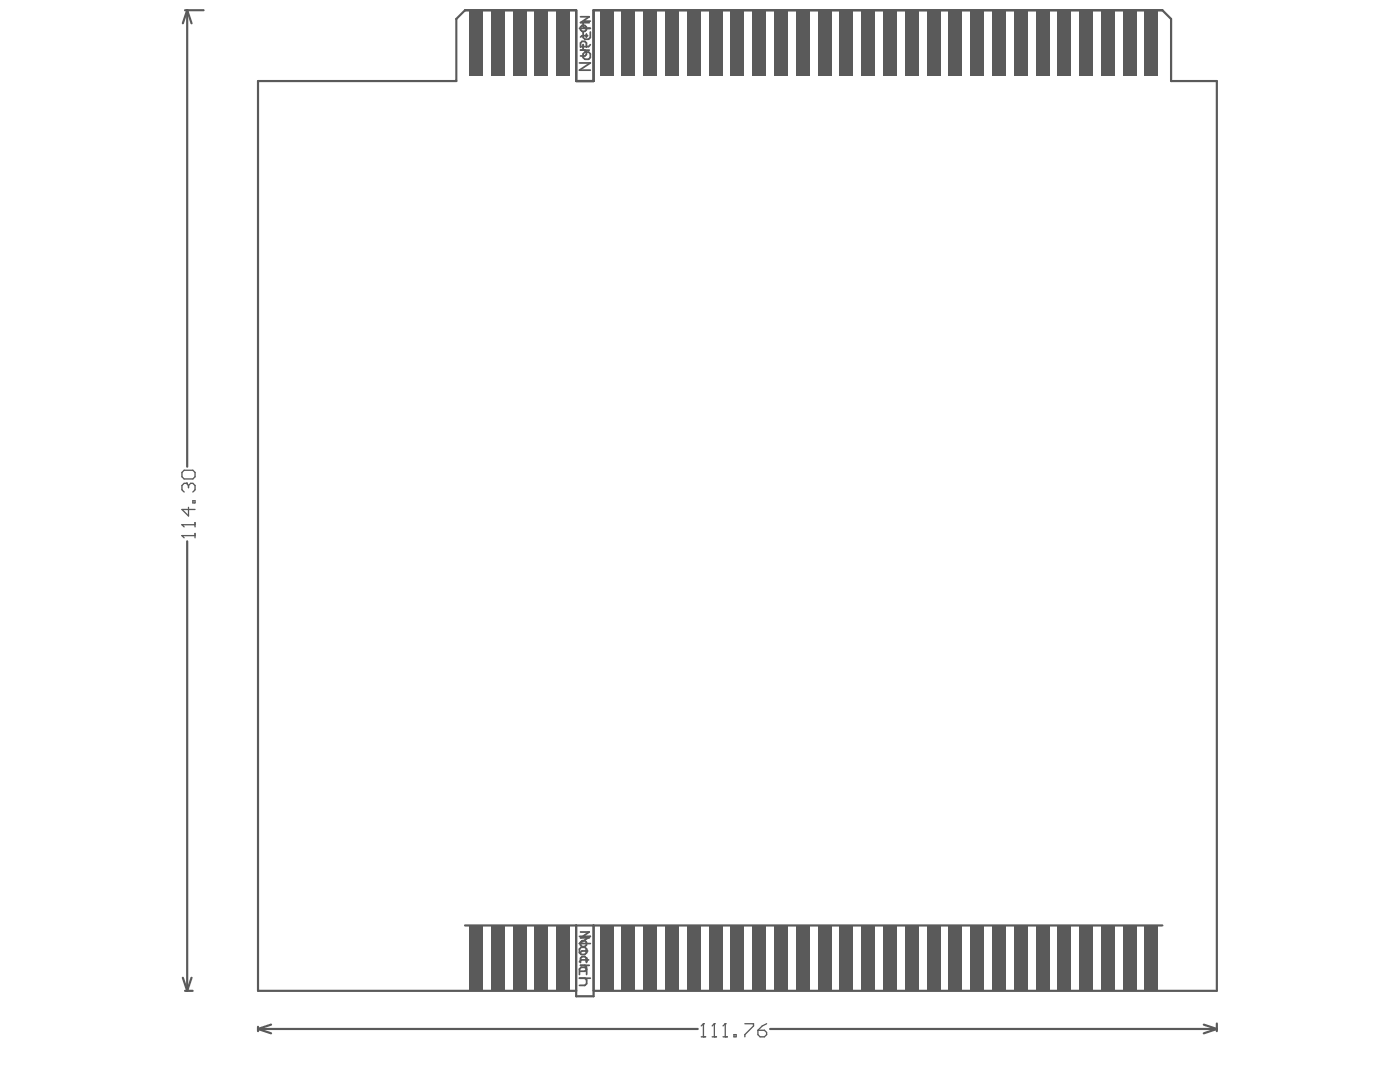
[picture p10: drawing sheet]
<svg xmlns="http://www.w3.org/2000/svg" width="279mm" height="216mm" viewBox="0 0 279 216" stroke-linecap="round" stroke-linejoin="round" font-family="sans-serif">
<g fill="none" stroke="#5a5a5a" stroke-width=".44">
<path d="M36.9 2h3.7M37.4 2l-.9 2.7M37.4 2v91.1M37.4 2l.8 2.7M37.4 108v89.7M36.5 195.1l.9 2.6M36.9 197.7h1.5M38.2 195.1l-.8 2.6M92.8 184.7h139.2M115 197.7h-63.5v-181.5h39.6v-12.4l1.7-1.8h22.2v14.2h3.5v-14.2h113.5l1.7 1.8v12.4h9.1v181.5h-124.3M115 184.7v14.1h3.5v-14.1M51.5 204.9v.9"/>
<path d="M51.5 205.3l2.6 .9M51.5 205.3h87.8M54.1 204.5l-2.6 .8M153.7 205.3h89.1M240.2 204.5l2.6 .8M242.8 205.3l-2.6 .9M242.8 204.2v1.6"/>
</g>
<g fill="none" stroke="#5a5a5a" stroke-width=".35">
<path d="M115.6 12.6h2.2l-2.2 1.4h2.2M115.6 5.7h2.2M115.9 5.4l.3-.3h.5l.3 .3v.6l-.3 .3h-.5l-.3-.3zM115.9 9.4v-.8l.3-.3h.5l.3 .3v.8M115.9 3.3h1.7l-1.7 1.2h1.7M115.9 10h1.7M116.4 6.4v1.1l.3 .3h.8l.3-.3v-1.1M116.4 10.7l.3-.3h.8l.3 .3v.8l-.3 .3h-.8l-.3-.3zM116.4 8.9v.8M116.7 10l.3 .3v.6l-.3 .3h-.8M117 6.8v.6M117.3 7.1h-1.1l-.3 .3"/>
<path d="M117.8 4.2h-1.1l-.3 .4v.7l.3 .4M117.8 8.9l-.3 .4h-1.5M115.6 186.8h2.2l-2.2 1.5h2.2M115.6 189.4l.4-.4h.7l.4 .4v.7l-.4 .3h-.7l-.4-.3zM115.6 194.4v-1l.4-.4h.7l.4 .4v1M115.6 195.2h2.2M115.9 186h1.7l-1.7 1.1h1.7M115.9 188l.3-.3h.5l.3 .3v.6l-.3 .3h-.5l-.3-.3zM115.9 192.1v-.9l.3-.3h.5l.3 .3v.9M115.9 192.6h1.7M116.7 195.2l.4 .3v.8l-.4 .3h-1.1M116.7 192.6l.3 .3v.6l-.3 .3h-.8"/>
<path d="M117 189.4v.6M117.1 191.2v.7M117.3 189.8h-1.1l-.3 .2M117.5 191.5h-1.5l-.4 .4"/>
</g>
<g fill="none" stroke="#5a5a5a" stroke-width=".26">
<path d="M36.3 94.3l.4-.5h1.8l.4 .5v.8l-.4 .5h-1.8l-.4-.5zM37.2 96.4h.1M37.2 96.4h-.5l-.4 .5v.8l.4 .5M37.2 96.4l.4 .5M37.6 96.9l.5-.5h.4l.4 .5v.8l-.4 .5M37.6 96.9v.4M38.5 99.9h.4v.5h-.4zM36.3 106.9h.1M36.3 104.7h.1M36.3 106.9h2.6M36.3 106.9l.4 .4M36.3 104.7h2.6"/>
<path d="M36.3 104.7l.4 .4M37.6 101.2v1.8l-1.3-1.3h2.6M38.9 104.3v.8M38.9 106.4v.9M140 206.9h.8M140.4 204.3h.1M140.4 204.3v2.6M140.4 204.3l-.4 .4M142.1 206.9h.9M142.6 204.3h.1M142.6 204.3v2.6M142.6 204.3l-.5 .4"/>
<path d="M144.3 206.9h.9M144.7 204.3h.1M144.7 204.3v2.6M144.7 204.3l-.4 .4M146.5 206.5h.4v.4h-.4zM148.6 204.3h1.8v.4l-1.8 1.8v.4M151.3 205.6h1.3l.4 .4v.5l-.4 .4h-.9l-.4-.4zM153 204.3l-.9 .4-.8 .9"/>
</g>
<g fill="#5a5a5a">
<path d="M93.6 184.7h2.8v13h-2.8z" fill-rule="evenodd"/>
<path d="M93.6 2h2.8v13.1h-2.8z" fill-rule="evenodd"/>
<path d="M102.3 184.7h2.8v13h-2.8z" fill-rule="evenodd"/>
<path d="M106.6 184.7h2.8v13h-2.8z" fill-rule="evenodd"/>
<path d="M106.6 2h2.8v13.1h-2.8z" fill-rule="evenodd"/>
<path d="M102.3 2h2.8v13.1h-2.8z" fill-rule="evenodd"/>
<path d="M119.7 184.7h2.8v13h-2.8z" fill-rule="evenodd"/>
<path d="M119.7 2h2.8v13.1h-2.8z" fill-rule="evenodd"/>
<path d="M128.4 184.7h2.8v13h-2.8z" fill-rule="evenodd"/>
<path d="M132.7 184.7h2.8v13h-2.8z" fill-rule="evenodd"/>
<path d="M137.1 184.7h2.8v13h-2.8z" fill-rule="evenodd"/>
<path d="M137.1 2h2.8v13.1h-2.8z" fill-rule="evenodd"/>
<path d="M132.7 2h2.8v13.1h-2.8z" fill-rule="evenodd"/>
<path d="M128.4 2h2.8v13.1h-2.8z" fill-rule="evenodd"/>
<path d="M141.4 184.7h2.8v13h-2.8z" fill-rule="evenodd"/>
<path d="M145.8 184.7h2.8v13h-2.8z" fill-rule="evenodd"/>
<path d="M150.1 184.7h2.8v13h-2.8z" fill-rule="evenodd"/>
<path d="M150.1 2h2.8v13.1h-2.8z" fill-rule="evenodd"/>
<path d="M145.8 2h2.8v13.1h-2.8z" fill-rule="evenodd"/>
<path d="M141.4 2h2.8v13.1h-2.8z" fill-rule="evenodd"/>
<path d="M158.8 184.7h2.8v13h-2.8z" fill-rule="evenodd"/>
<path d="M163.2 184.7h2.8v13h-2.8z" fill-rule="evenodd"/>
<path d="M163.2 2h2.8v13.1h-2.8z" fill-rule="evenodd"/>
<path d="M158.8 2h2.8v13.1h-2.8z" fill-rule="evenodd"/>
<path d="M171.9 184.7h2.8v13h-2.8z" fill-rule="evenodd"/>
<path d="M176.2 184.7h2.8v13h-2.8z" fill-rule="evenodd"/>
<path d="M176.2 2h2.8v13.1h-2.8z" fill-rule="evenodd"/>
<path d="M171.9 2h2.8v13.1h-2.8z" fill-rule="evenodd"/>
<path d="M184.9 184.7h2.8v13h-2.8z" fill-rule="evenodd"/>
<path d="M189.3 184.7h2.8v13h-2.8z" fill-rule="evenodd"/>
<path d="M189.3 2h2.8v13.1h-2.8z" fill-rule="evenodd"/>
<path d="M184.9 2h2.8v13.1h-2.8z" fill-rule="evenodd"/>
<path d="M198 184.7h2.7v13h-2.7z" fill-rule="evenodd"/>
<path d="M202.3 184.7h2.8v13h-2.8z" fill-rule="evenodd"/>
<path d="M206.7 184.7h2.7v13h-2.7z" fill-rule="evenodd"/>
<path d="M206.7 2h2.7v13.1h-2.7z" fill-rule="evenodd"/>
<path d="M202.3 2h2.8v13.1h-2.8z" fill-rule="evenodd"/>
<path d="M198 2h2.7v13.1h-2.7z" fill-rule="evenodd"/>
<path d="M219.7 184.7h2.8v13h-2.8z" fill-rule="evenodd"/>
<path d="M215.4 184.7h2.7v13h-2.7z" fill-rule="evenodd"/>
<path d="M211 184.7h2.8v13h-2.8z" fill-rule="evenodd"/>
<path d="M211 2h2.8v13.1h-2.8z" fill-rule="evenodd"/>
<path d="M215.4 2h2.7v13.1h-2.7z" fill-rule="evenodd"/>
<path d="M219.7 2h2.8v13.1h-2.8z" fill-rule="evenodd"/>
<path d="M228.4 184.7h2.8v13h-2.8z" fill-rule="evenodd"/>
<path d="M228.4 2h2.8v13.1h-2.8z" fill-rule="evenodd"/>
<path d="M111 184.7h2.8v13h-2.8z" fill-rule="evenodd"/>
<path d="M97.9 184.7h2.8v13h-2.8z" fill-rule="evenodd"/>
<path d="M124 184.7h2.8v13h-2.8z" fill-rule="evenodd"/>
<path d="M124 2h2.8v13.1h-2.8z" fill-rule="evenodd"/>
<path d="M97.9 2h2.8v13.1h-2.8z" fill-rule="evenodd"/>
<path d="M111 2h2.8v13.1h-2.8z" fill-rule="evenodd"/>
<path d="M154.5 184.7h2.8v13h-2.8z" fill-rule="evenodd"/>
<path d="M167.5 184.7h2.8v13h-2.8z" fill-rule="evenodd"/>
<path d="M180.6 184.7h2.8v13h-2.8z" fill-rule="evenodd"/>
<path d="M180.6 2h2.8v13.1h-2.8z" fill-rule="evenodd"/>
<path d="M167.5 2h2.8v13.1h-2.8z" fill-rule="evenodd"/>
<path d="M154.5 2h2.8v13.1h-2.8z" fill-rule="evenodd"/>
<path d="M224.1 184.7h2.7v13h-2.7z" fill-rule="evenodd"/>
<path d="M193.6 184.7h2.8v13h-2.8z" fill-rule="evenodd"/>
<path d="M193.6 2h2.8v13.1h-2.8z" fill-rule="evenodd"/>
<path d="M224.1 2h2.7v13.1h-2.7z" fill-rule="evenodd"/>
</g>
</svg>
